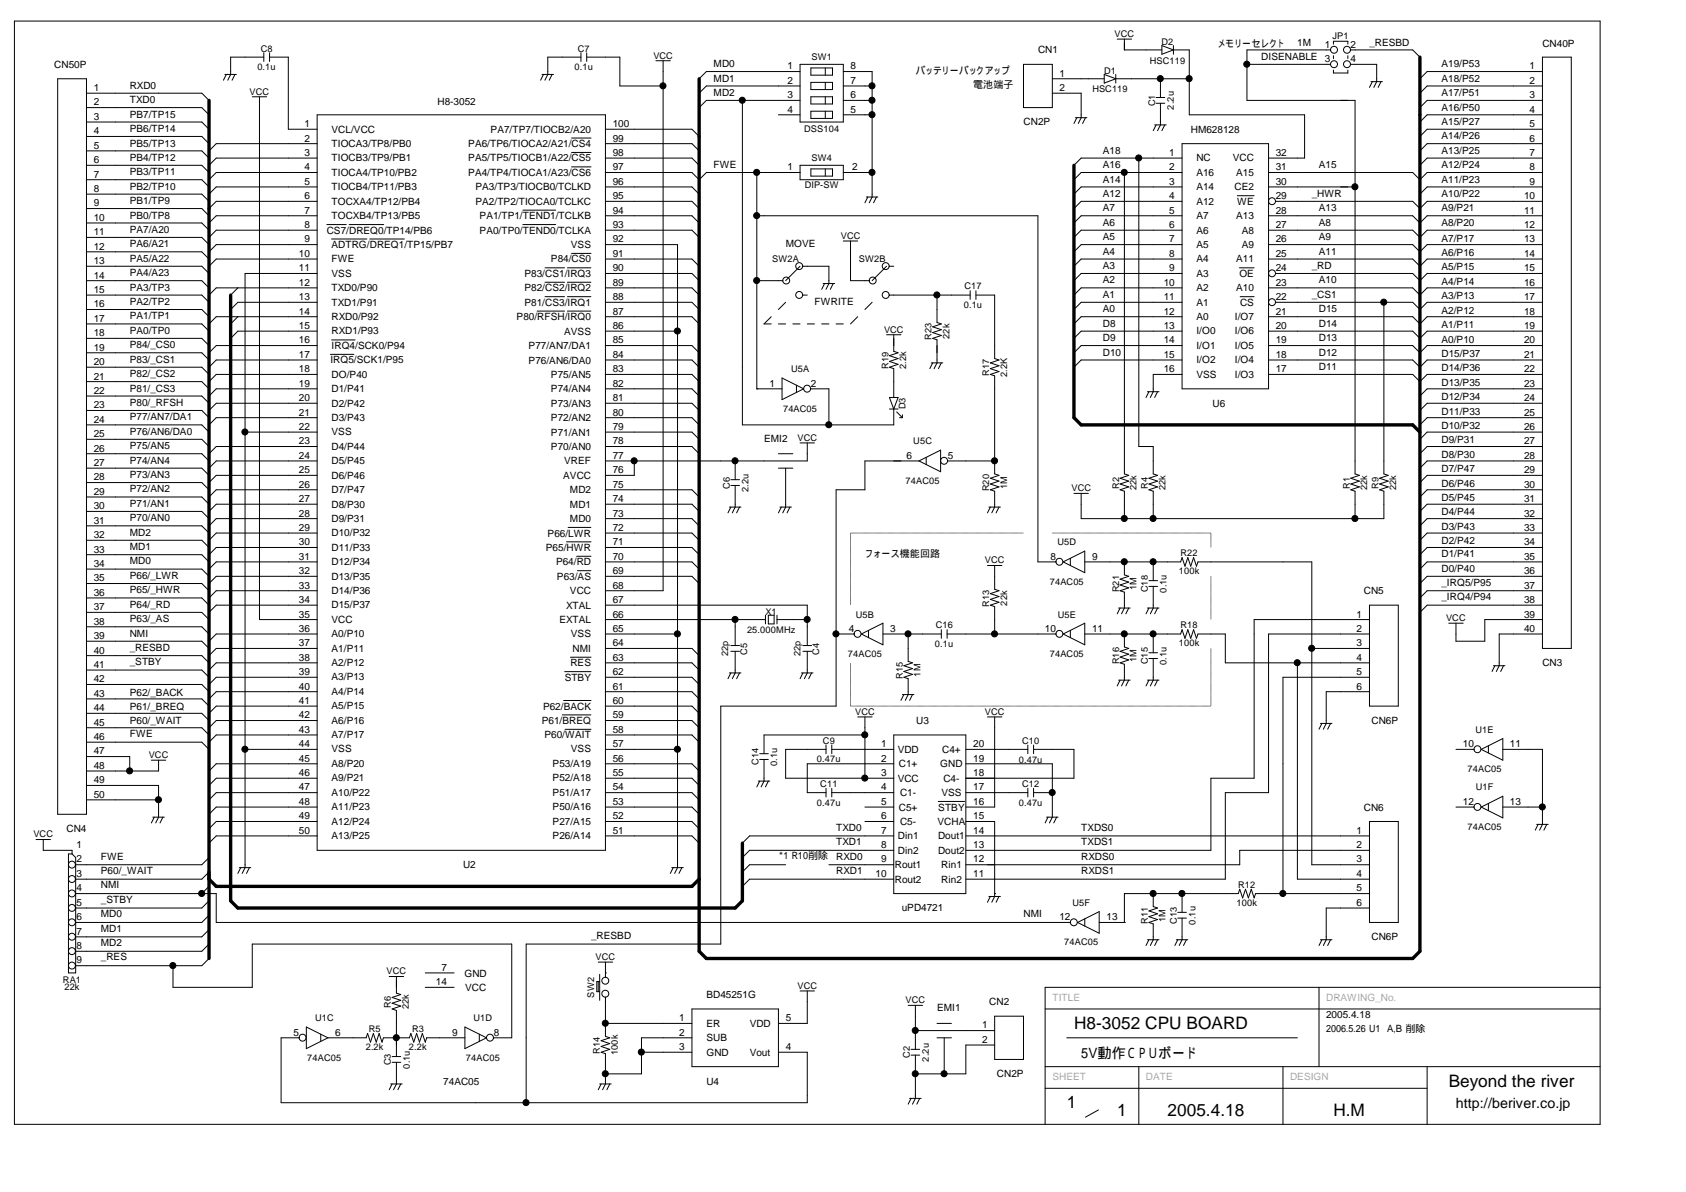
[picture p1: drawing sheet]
<svg xmlns="http://www.w3.org/2000/svg" width="297mm" height="210mm" viewBox="0 0 297 210" stroke-linecap="round" stroke-linejoin="round" font-family="sans-serif">
<defs><g id="words">
<g font-size="3">
<text x="189.2" y="181.2">H8-3052 CPU BOARD</text>
<text x="255.2" y="191.4">Beyond the river</text>
<text x="188" y="195.2">1</text>
<text x="196.8" y="196.5">1</text>
<text x="205.7" y="196.5">2005.4.18</text>
<text x="234.9" y="196.5">H.M</text>
</g>
<g font-size="2.5">
<text x="193.3" y="186.2">動作ＣＰＵボード</text>
<text x="256.5" y="195.2">http://beriver.co.jp</text>
</g>
<g font-size="1.8">
<text x="125.7" y="11.9">MD0</text>
<text x="182.9" y="9.4">CN1</text>
<text x="214.6" y="8.3">メモリーセレクト</text>
<text x="222.2" y="10.6">DISENABLE</text>
<text x="228.6" y="8">1M</text>
<text x="233.4" y="8.4">1</text>
<text x="233.4" y="11">3</text>
<text x="238" y="11">4</text>
<text x="238" y="8.4">2</text>
<text x="241.3" y="8">_RESBD</text>
<text x="254" y="11.9">A19/P53</text>
<text x="271.7" y="8.2">CN40P</text>
<text x="9.6" y="12.1">CN50P</text>
<text x="16.5" y="16">1</text>
<text x="22.9" y="15.7">RXD0</text>
<text x="125.7" y="14.4">MD1</text>
<text x="125.7" y="16.9">MD2</text>
<text x="138.7" y="12.2">1</text>
<text x="138.7" y="14.8">2</text>
<text x="138.7" y="17.3">3</text>
<text x="149.9" y="17.3">6</text>
<text x="149.9" y="14.8">7</text>
<text x="149.9" y="12.2">8</text>
<text x="161.3" y="13">バッテリーバックアップ</text>
<text x="171.4" y="15.6">電池端子</text>
<text x="186.7" y="13.5">1</text>
<text x="186.7" y="16">2</text>
<text x="254" y="14.4">A18/P52</text>
<text x="254" y="16.9">A17/P51</text>
<text x="269.5" y="12.2">1</text>
<text x="269.5" y="14.8">2</text>
<text x="269.5" y="17.3">3</text>
<text x="16.5" y="23.7">4</text>
<text x="16.5" y="21.1">3</text>
<text x="16.5" y="18.6">2</text>
<text x="22.9" y="23.3">PB6/TP14</text>
<text x="22.9" y="18.2">TXD0</text>
<text x="22.9" y="20.7">PB7/TP15</text>
<text x="53.6" y="22.4">1</text>
<text x="58.4" y="23.4">VCL/VCC</text>
<text x="77.1" y="18.4">H8-3052</text>
<text x="86.4" y="23.4">PA7/TP7/TIOCB2/A20</text>
<text x="107.9" y="22.4">100</text>
<text x="138.7" y="19.8">4</text>
<text x="149.9" y="19.8">5</text>
<text x="180.3" y="22.1">CN2P</text>
<text x="209.8" y="23.4">HM628128</text>
<text x="254" y="19.5">A16/P50</text>
<text x="254" y="22">A15/P27</text>
<text x="269.5" y="19.8">4</text>
<text x="269.5" y="22.4">5</text>
<text x="16.5" y="28.7">6</text>
<text x="16.5" y="26.2">5</text>
<text x="22.9" y="28.3">PB4/TP12</text>
<text x="22.9" y="25.8">PB5/TP13</text>
<text x="53.6" y="24.9">2</text>
<text x="53.6" y="27.5">3</text>
<text x="58.4" y="25.9">TIOCA3/TP8/PB0</text>
<text x="58.4" y="28.4">TIOCB3/TP9/PB1</text>
<text x="82.5" y="28.4">PA5/TP5/TIOCB1/A22/CS5</text>
<text x="82.5" y="25.9">PA6/TP6/TIOCA2/A21/CS4</text>
<text x="107.9" y="27.5">98</text>
<text x="107.9" y="24.9">99</text>
<text x="125.7" y="29.6">FWE</text>
<text x="194.3" y="27.1">A18</text>
<text x="194.3" y="29.6">A16</text>
<text x="206" y="27.5">1</text>
<text x="210.8" y="28.4">NC</text>
<text x="217.2" y="28.4">VCC</text>
<text x="224.7" y="27.5">32</text>
<text x="232.4" y="29.6">A15</text>
<text x="254" y="24.5">A14/P26</text>
<text x="254" y="27.1">A13/P25</text>
<text x="254" y="29.6">A12/P24</text>
<text x="269.5" y="24.9">6</text>
<text x="269.5" y="27.5">7</text>
<text x="16.5" y="33.8">8</text>
<text x="16.5" y="31.3">7</text>
<text x="22.9" y="30.9">PB3/TP11</text>
<text x="22.9" y="36">PB1/TP9</text>
<text x="22.9" y="33.4">PB2/TP10</text>
<text x="53.6" y="30">4</text>
<text x="53.6" y="32.5">5</text>
<text x="53.6" y="35.1">6</text>
<text x="58.4" y="31">TIOCA4/TP10/PB2</text>
<text x="58.4" y="33.5">TIOCB4/TP11/PB3</text>
<text x="82.5" y="31">PA4/TP4/TIOCA1/A23/CS6</text>
<text x="83.8" y="33.5">PA3/TP3/TIOCB0/TCLKD</text>
<text x="107.9" y="35.1">95</text>
<text x="107.9" y="32.5">96</text>
<text x="107.9" y="30">97</text>
<text x="138.7" y="30">1</text>
<text x="150.2" y="30">2</text>
<text x="194.3" y="32.2">A14</text>
<text x="194.3" y="34.7">A12</text>
<text x="206" y="30">2</text>
<text x="206" y="32.5">3</text>
<text x="206" y="35.1">4</text>
<text x="210.8" y="31">A16</text>
<text x="210.8" y="33.5">A14</text>
<text x="217.5" y="33.5">CE2</text>
<text x="217.8" y="31">A15</text>
<text x="224.7" y="35.1">29</text>
<text x="224.7" y="32.5">30</text>
<text x="224.7" y="30">31</text>
<text x="231.1" y="34.7">_HWR</text>
<text x="254" y="32.2">A11/P23</text>
<text x="254" y="34.7">A10/P22</text>
<text x="268.5" y="35.1">10</text>
<text x="269.5" y="30">8</text>
<text x="269.5" y="32.5">9</text>
<text x="16.5" y="41.4">11</text>
<text x="16.5" y="38.9">10</text>
<text x="16.5" y="36.4">9</text>
<text x="22.9" y="41">PA7/A20</text>
<text x="22.9" y="38.5">PB0/TP8</text>
<text x="53.6" y="37.6">7</text>
<text x="53.6" y="40.2">8</text>
<text x="57.6" y="41.1">CS7/DREQ0/TP14/PB6</text>
<text x="58.4" y="36">TOCXA4/TP12/PB4</text>
<text x="58.4" y="38.6">TOCXB4/TP13/PB5</text>
<text x="83.8" y="36.1">PA2/TP2/TIOCA0/TCLKC</text>
<text x="84.5" y="41.1">PA0/TP0/TEND0/TCLKA</text>
<text x="84.5" y="38.6">PA1/TP1/TEND1/TCLKB</text>
<text x="107.9" y="40.2">93</text>
<text x="107.9" y="37.6">94</text>
<text x="194.3" y="37.2">A7</text>
<text x="194.3" y="39.8">A6</text>
<text x="206" y="37.6">5</text>
<text x="206" y="40.2">6</text>
<text x="210.8" y="36.1">A12</text>
<text x="210.8" y="38.6">A7</text>
<text x="210.8" y="41.1">A6</text>
<text x="217.8" y="38.6">A13</text>
<text x="218" y="36.1">WE</text>
<text x="218.8" y="41.1">A8</text>
<text x="224.7" y="40.2">27</text>
<text x="224.7" y="37.6">28</text>
<text x="232.4" y="39.8">A8</text>
<text x="232.4" y="37.2">A13</text>
<text x="254" y="37.2">A9/P21</text>
<text x="254" y="39.8">A8/P20</text>
<text x="268.5" y="37.6">11</text>
<text x="268.5" y="40.2">12</text>
<text x="16.5" y="46.5">13</text>
<text x="16.5" y="44">12</text>
<text x="22.9" y="43.6">PA6/A21</text>
<text x="22.9" y="46.1">PA5/A22</text>
<text x="52.7" y="45.2">10</text>
<text x="52.7" y="47.8">11</text>
<text x="53.6" y="42.7">9</text>
<text x="58.4" y="43.7">ADTRG/DREQ1/TP15/PB7</text>
<text x="58.4" y="46.2">FWE</text>
<text x="97.1" y="46.2">P84/CS0</text>
<text x="100.6" y="43.7">VSS</text>
<text x="107.9" y="47.8">90</text>
<text x="107.9" y="45.2">91</text>
<text x="107.9" y="42.7">92</text>
<text x="138.4" y="43.6">MOVE</text>
<text x="194.3" y="42.3">A5</text>
<text x="194.3" y="44.8">A4</text>
<text x="194.3" y="47.4">A3</text>
<text x="206" y="42.7">7</text>
<text x="206" y="45.2">8</text>
<text x="206" y="47.8">9</text>
<text x="210.8" y="43.7">A5</text>
<text x="210.8" y="46.2">A4</text>
<text x="217.8" y="46.2">A11</text>
<text x="218.8" y="43.7">A9</text>
<text x="224.7" y="47.8">24</text>
<text x="224.7" y="45.2">25</text>
<text x="224.7" y="42.7">26</text>
<text x="231.1" y="47.4">_RD</text>
<text x="232.4" y="44.8">A11</text>
<text x="232.4" y="42.3">A9</text>
<text x="254" y="42.6">A7/P17</text>
<text x="254" y="45.1">A6/P16</text>
<text x="254" y="47.6">A5/P15</text>
<text x="268.5" y="42.7">13</text>
<text x="268.5" y="45.2">14</text>
<text x="268.5" y="47.8">15</text>
<text x="16.5" y="51.6">15</text>
<text x="16.5" y="49.1">14</text>
<text x="22.9" y="51.2">PA3/TP3</text>
<text x="22.9" y="53.7">PA2/TP2</text>
<text x="22.9" y="48.6">PA4/A23</text>
<text x="52.7" y="50.3">12</text>
<text x="52.7" y="52.9">13</text>
<text x="58.4" y="48.8">VSS</text>
<text x="58.4" y="51.3">TXD0/P90</text>
<text x="58.4" y="53.8">TXD1/P91</text>
<text x="92.4" y="53.8">P81/CS3/IRQ1</text>
<text x="92.4" y="51.3">P82/CS2/IRQ2</text>
<text x="92.4" y="48.8">P83/CS1/IRQ3</text>
<text x="107.9" y="52.9">88</text>
<text x="107.9" y="50.3">89</text>
<text x="143.5" y="53.7">FWRITE</text>
<text x="194.3" y="49.9">A2</text>
<text x="194.3" y="52.5">A1</text>
<text x="205" y="50.3">10</text>
<text x="205" y="52.9">11</text>
<text x="210.8" y="48.7">A3</text>
<text x="210.8" y="51.3">A2</text>
<text x="210.8" y="53.8">A1</text>
<text x="217.8" y="51.3">A10</text>
<text x="218.4" y="48.8">OE</text>
<text x="218.5" y="53.8">CS</text>
<text x="224.7" y="52.9">22</text>
<text x="224.7" y="50.3">23</text>
<text x="231.1" y="52.5">_CS1</text>
<text x="232.4" y="49.9">A10</text>
<text x="254" y="50.2">A4/P14</text>
<text x="254" y="52.7">A3/P13</text>
<text x="268.5" y="50.3">16</text>
<text x="268.5" y="52.9">17</text>
<text x="16.5" y="59.2">18</text>
<text x="16.5" y="56.7">17</text>
<text x="16.5" y="54.1">16</text>
<text x="22.9" y="56.3">PA1/TP1</text>
<text x="22.9" y="58.8">PA0/TP0</text>
<text x="52.7" y="55.4">14</text>
<text x="52.7" y="57.9">15</text>
<text x="58.4" y="56.4">RXD0/P92</text>
<text x="58.4" y="58.9">RXD1/P93</text>
<text x="91" y="56.4">P80/RFSH/IRQ0</text>
<text x="99.4" y="58.9">AVSS</text>
<text x="107.9" y="57.9">86</text>
<text x="107.9" y="55.4">87</text>
<text x="194.3" y="55">A0</text>
<text x="194.3" y="57.5">D8</text>
<text x="205" y="55.4">12</text>
<text x="205" y="57.9">13</text>
<text x="210.8" y="56.4">A0</text>
<text x="210.8" y="58.9">I/O0</text>
<text x="217.6" y="58.9">I/O6</text>
<text x="217.6" y="56.4">I/O7</text>
<text x="224.7" y="57.9">20</text>
<text x="224.7" y="55.4">21</text>
<text x="232.4" y="57.5">D14</text>
<text x="232.4" y="55">D15</text>
<text x="254" y="55.2">A2/P12</text>
<text x="254" y="57.8">A1/P11</text>
<text x="268.5" y="55.4">18</text>
<text x="268.5" y="57.9">19</text>
<text x="16.5" y="64.3">20</text>
<text x="16.5" y="61.8">19</text>
<text x="22.9" y="61.3">P84/_CS0</text>
<text x="22.9" y="63.9">P83/_CS1</text>
<text x="52.7" y="60.5">16</text>
<text x="52.7" y="63">17</text>
<text x="52.7" y="65.6">18</text>
<text x="58.2" y="64">IRQ5/SCK1/P95</text>
<text x="58.4" y="61.4">IRQ4/SCK0/P94</text>
<text x="93.1" y="64">P76/AN6/DA0</text>
<text x="93.1" y="61.5">P77/AN7/DA1</text>
<text x="107.9" y="65.6">83</text>
<text x="107.9" y="63">84</text>
<text x="107.9" y="60.5">85</text>
<text x="194.3" y="62.6">D10</text>
<text x="194.3" y="60.1">D9</text>
<text x="205" y="60.5">14</text>
<text x="205" y="63">15</text>
<text x="205" y="65.6">16</text>
<text x="210.8" y="61.4">I/O1</text>
<text x="210.8" y="64">I/O2</text>
<text x="217.6" y="64">I/O4</text>
<text x="217.6" y="61.4">I/O5</text>
<text x="224.7" y="65.6">17</text>
<text x="224.7" y="63">18</text>
<text x="224.7" y="60.5">19</text>
<text x="232.4" y="65.1">D11</text>
<text x="232.4" y="62.6">D12</text>
<text x="232.4" y="60.1">D13</text>
<text x="254" y="60.3">A0/P10</text>
<text x="254" y="62.9">D15/P37</text>
<text x="254" y="65.4">D14/P36</text>
<text x="268.5" y="60.5">20</text>
<text x="268.5" y="63">21</text>
<text x="268.5" y="65.6">22</text>
<text x="16.5" y="71.9">23</text>
<text x="16.5" y="69.4">22</text>
<text x="16.5" y="66.8">21</text>
<text x="22.9" y="66.4">P82/_CS2</text>
<text x="22.9" y="68.9">P81/_CS3</text>
<text x="22.9" y="71.5">P80/_RFSH</text>
<text x="52.7" y="68.1">19</text>
<text x="52.7" y="70.6">20</text>
<text x="58.4" y="66.5">DO/P40</text>
<text x="58.4" y="69.1">D1/P41</text>
<text x="58.4" y="71.6">D2/P42</text>
<text x="97.1" y="71.6">P73/AN3</text>
<text x="97.1" y="69.1">P74/AN4</text>
<text x="97.1" y="66.6">P75/AN5</text>
<text x="107.9" y="70.6">81</text>
<text x="107.9" y="68.1">82</text>
<text x="135.6" y="68.1">1</text>
<text x="142.9" y="68.1">2</text>
<text x="210.8" y="66.5">VSS</text>
<text x="213.6" y="71.6">U6</text>
<text x="217.6" y="66.5">I/O3</text>
<text x="254" y="67.9">D13/P35</text>
<text x="254" y="70.5">D12/P34</text>
<text x="268.5" y="68.1">23</text>
<text x="268.5" y="70.6">24</text>
<text x="16.5" y="77">25</text>
<text x="16.5" y="74.5">24</text>
<text x="22.9" y="74">P77/AN7/DA1</text>
<text x="22.9" y="76.6">P76/AN6/DA0</text>
<text x="52.7" y="73.2">21</text>
<text x="52.7" y="75.7">22</text>
<text x="58.4" y="76.7">VSS</text>
<text x="58.4" y="74.1">D3/P43</text>
<text x="97.1" y="76.7">P71/AN1</text>
<text x="97.1" y="74.2">P72/AN2</text>
<text x="107.9" y="75.7">79</text>
<text x="107.9" y="73.2">80</text>
<text x="134.6" y="77.8">EMI2</text>
<text x="254" y="73">D11/P33</text>
<text x="254" y="75.5">D10/P32</text>
<text x="268.5" y="73.2">25</text>
<text x="268.5" y="75.7">26</text>
<text x="16.5" y="82.1">27</text>
<text x="16.5" y="79.5">26</text>
<text x="22.9" y="81.6">P74/AN4</text>
<text x="22.9" y="79.1">P75/AN5</text>
<text x="52.7" y="78.3">23</text>
<text x="52.7" y="80.8">24</text>
<text x="52.7" y="83.3">25</text>
<text x="58.4" y="79.2">D4/P44</text>
<text x="58.4" y="81.8">D5/P45</text>
<text x="97.1" y="79.2">P70/AN0</text>
<text x="99.4" y="81.8">VREF</text>
<text x="107.9" y="83.3">76</text>
<text x="107.9" y="80.8">77</text>
<text x="107.9" y="78.3">78</text>
<text x="159.7" y="80.8">6</text>
<text x="167" y="80.8">5</text>
<text x="254" y="78.1">D9/P31</text>
<text x="254" y="80.6">D8/P30</text>
<text x="254" y="83.2">D7/P47</text>
<text x="268.5" y="78.3">27</text>
<text x="268.5" y="80.8">28</text>
<text x="268.5" y="83.3">29</text>
<text x="16.5" y="89.7">30</text>
<text x="16.5" y="87.2">29</text>
<text x="16.5" y="84.6">28</text>
<text x="22.9" y="84.2">P73/AN3</text>
<text x="22.9" y="86.7">P72/AN2</text>
<text x="22.9" y="89.2">P71/AN1</text>
<text x="52.7" y="85.9">26</text>
<text x="52.7" y="88.4">27</text>
<text x="58.4" y="84.3">D6/P46</text>
<text x="58.4" y="86.8">D7/P47</text>
<text x="58.4" y="89.4">D8/P30</text>
<text x="99.2" y="84.3">AVCC</text>
<text x="100.4" y="89.4">MD1</text>
<text x="100.4" y="86.9">MD2</text>
<text x="107.9" y="88.4">74</text>
<text x="107.9" y="85.9">75</text>
<text x="254" y="85.7">D6/P46</text>
<text x="254" y="88.2">D5/P45</text>
<text x="268.5" y="85.9">30</text>
<text x="268.5" y="88.4">31</text>
<text x="16.5" y="94.8">32</text>
<text x="16.5" y="92.2">31</text>
<text x="22.9" y="91.8">P70/AN0</text>
<text x="22.9" y="94.3">MD2</text>
<text x="52.7" y="91">28</text>
<text x="52.7" y="93.5">29</text>
<text x="58.4" y="91.9">D9/P31</text>
<text x="58.4" y="94.4">D10/P32</text>
<text x="96.5" y="94.5">P66/LWR</text>
<text x="100.4" y="91.9">MD0</text>
<text x="107.9" y="93.5">72</text>
<text x="107.9" y="91">73</text>
<text x="254" y="90.8">D4/P44</text>
<text x="254" y="93.3">D3/P43</text>
<text x="254" y="95.8">D2/P42</text>
<text x="268.5" y="91">32</text>
<text x="268.5" y="93.5">33</text>
<text x="16.5" y="99.9">34</text>
<text x="16.5" y="97.3">33</text>
<text x="22.9" y="101.9">P66/_LWR</text>
<text x="22.9" y="96.9">MD1</text>
<text x="22.9" y="99.4">MD0</text>
<text x="52.7" y="96">30</text>
<text x="52.7" y="98.6">31</text>
<text x="52.7" y="101.1">32</text>
<text x="58.4" y="97">D11/P33</text>
<text x="58.4" y="99.5">D12/P34</text>
<text x="96.2" y="97">P65/HWR</text>
<text x="98" y="99.6">P64/RD</text>
<text x="107.9" y="101.1">69</text>
<text x="107.9" y="98.6">70</text>
<text x="107.9" y="96">71</text>
<text x="152.4" y="98">フォース機能回路</text>
<text x="185.1" y="98.6">8</text>
<text x="192.4" y="98.6">9</text>
<text x="254" y="98.1">D1/P41</text>
<text x="254" y="100.7">D0/P40</text>
<text x="268.5" y="96">34</text>
<text x="268.5" y="98.6">35</text>
<text x="268.5" y="101.1">36</text>
<text x="16.5" y="107.5">37</text>
<text x="16.5" y="104.9">36</text>
<text x="16.5" y="102.4">35</text>
<text x="22.9" y="104.5">P65/_HWR</text>
<text x="22.9" y="107">P64/_RD</text>
<text x="52.7" y="103.7">33</text>
<text x="52.7" y="106.2">34</text>
<text x="58.4" y="102.1">D13/P35</text>
<text x="58.4" y="104.6">D14/P36</text>
<text x="58.4" y="107.1">D15/P37</text>
<text x="98.1" y="102.1">P63/AS</text>
<text x="99.7" y="107.2">XTAL</text>
<text x="100.4" y="104.6">VCC</text>
<text x="107.9" y="106.2">67</text>
<text x="107.9" y="103.7">68</text>
<text x="240.3" y="104.6">CN5</text>
<text x="254" y="103.2">_IRQ5/P95</text>
<text x="254" y="105.7">_IRQ4/P94</text>
<text x="268.5" y="103.7">37</text>
<text x="268.5" y="106.2">38</text>
<text x="16.5" y="112.6">39</text>
<text x="16.5" y="110">38</text>
<text x="22.9" y="112.1">NMI</text>
<text x="22.9" y="109.5">P63/_AS</text>
<text x="52.7" y="108.7">35</text>
<text x="52.7" y="111.3">36</text>
<text x="52.7" y="113.8">37</text>
<text x="58.4" y="109.7">VCC</text>
<text x="58.4" y="112.2">A0/P10</text>
<text x="98.6" y="109.7">EXTAL</text>
<text x="100.6" y="112.3">VSS</text>
<text x="107.9" y="113.8">64</text>
<text x="107.9" y="111.3">65</text>
<text x="107.9" y="108.7">66</text>
<text x="149.5" y="111.3">4</text>
<text x="156.8" y="111.3">3</text>
<text x="184.1" y="111.3">10</text>
<text x="192.4" y="111.3">11</text>
<text x="239" y="108.7">1</text>
<text x="239" y="111.3">2</text>
<text x="239" y="113.8">3</text>
<text x="268.5" y="108.7">39</text>
<text x="268.5" y="111.3">40</text>
<text x="16.5" y="117.6">41</text>
<text x="16.5" y="115.1">40</text>
<text x="22.9" y="114.6">_RESBD</text>
<text x="22.9" y="117.2">_STBY</text>
<text x="52.7" y="116.4">38</text>
<text x="52.7" y="118.9">39</text>
<text x="58.4" y="114.7">A1/P11</text>
<text x="58.4" y="117.3">A2/P12</text>
<text x="58.4" y="119.8">A3/P13</text>
<text x="99.5" y="119.9">STBY</text>
<text x="100.5" y="117.3">RES</text>
<text x="100.9" y="114.8">NMI</text>
<text x="107.9" y="118.9">62</text>
<text x="107.9" y="116.4">63</text>
<text x="239" y="116.4">4</text>
<text x="239" y="118.9">5</text>
<text x="271.7" y="117.3">CN3</text>
<text x="16.5" y="125.3">44</text>
<text x="16.5" y="122.7">43</text>
<text x="16.5" y="120.2">42</text>
<text x="22.9" y="125">P61/_BREQ</text>
<text x="22.9" y="122.5">P62/_BACK</text>
<text x="52.7" y="121.4">40</text>
<text x="52.7" y="124">41</text>
<text x="58.4" y="122.4">A4/P14</text>
<text x="58.4" y="124.9">A5/P15</text>
<text x="95.7" y="125">P62/BACK</text>
<text x="107.9" y="124">60</text>
<text x="107.9" y="121.4">61</text>
<text x="239" y="121.4">6</text>
<text x="16.5" y="130.3">46</text>
<text x="16.5" y="127.8">45</text>
<text x="22.9" y="129.8">FWE</text>
<text x="22.9" y="127.6">P60/_WAIT</text>
<text x="52.7" y="126.5">42</text>
<text x="52.7" y="129.1">43</text>
<text x="52.7" y="131.6">44</text>
<text x="58.4" y="127.4">A6/P16</text>
<text x="58.4" y="130">A7/P17</text>
<text x="95.5" y="127.5">P61/BREQ</text>
<text x="95.9" y="130">P60/WAIT</text>
<text x="107.9" y="131.6">57</text>
<text x="107.9" y="129.1">58</text>
<text x="107.9" y="126.5">59</text>
<text x="155.2" y="131.6">1</text>
<text x="161.4" y="127.5">U3</text>
<text x="171.4" y="131.6">20</text>
<text x="241.6" y="127.5">CN6P</text>
<text x="257.7" y="131.6">10</text>
<text x="266" y="131.6">11</text>
<text x="16.5" y="137.9">49</text>
<text x="16.5" y="135.4">48</text>
<text x="16.5" y="132.8">47</text>
<text x="52.7" y="134.1">45</text>
<text x="52.7" y="136.6">46</text>
<text x="58.4" y="132.5">VSS</text>
<text x="58.4" y="135">A8/P20</text>
<text x="58.4" y="137.6">A9/P21</text>
<text x="97.4" y="137.6">P52/A18</text>
<text x="97.4" y="135">P53/A19</text>
<text x="100.6" y="132.5">VSS</text>
<text x="107.9" y="136.6">55</text>
<text x="107.9" y="134.1">56</text>
<text x="155.2" y="134.1">2</text>
<text x="155.2" y="136.6">3</text>
<text x="158.2" y="132.6">VDD</text>
<text x="158.2" y="137.7">VCC</text>
<text x="158.4" y="135.1">C1+</text>
<text x="165.7" y="135.1">GND</text>
<text x="166" y="132.6">C4+</text>
<text x="166.2" y="137.7">C4-</text>
<text x="171.4" y="136.6">18</text>
<text x="171.4" y="134.1">19</text>
<text x="16.5" y="140.4">50</text>
<text x="52.7" y="139.2">47</text>
<text x="52.7" y="141.7">48</text>
<text x="58.4" y="140.1">A10/P22</text>
<text x="58.4" y="142.7">A11/P23</text>
<text x="97.4" y="142.7">P50/A16</text>
<text x="97.4" y="140.1">P51/A17</text>
<text x="107.9" y="141.7">53</text>
<text x="107.9" y="139.2">54</text>
<text x="155.2" y="139.2">4</text>
<text x="155.2" y="141.7">5</text>
<text x="158.4" y="142.7">C5+</text>
<text x="158.6" y="140.2">C1-</text>
<text x="165.3" y="142.7">STBY</text>
<text x="165.9" y="140.2">VSS</text>
<text x="171.4" y="141.7">16</text>
<text x="171.4" y="139.2">17</text>
<text x="240.3" y="142.7">CN6</text>
<text x="257.7" y="141.7">12</text>
<text x="266" y="141.7">13</text>
<text x="11.7" y="146.5">CN4</text>
<text x="13.5" y="149.3">1</text>
<text x="52.7" y="144.3">49</text>
<text x="52.7" y="146.8">50</text>
<text x="58.4" y="145.2">A12/P24</text>
<text x="58.4" y="147.7">A13/P25</text>
<text x="97.4" y="147.7">P26/A14</text>
<text x="97.4" y="145.2">P27/A15</text>
<text x="107.9" y="146.8">51</text>
<text x="107.9" y="144.3">52</text>
<text x="147.3" y="146.3">TXD0</text>
<text x="147.3" y="148.8">TXD1</text>
<text x="155.2" y="144.3">6</text>
<text x="155.2" y="146.8">7</text>
<text x="155.2" y="149.3">8</text>
<text x="158.2" y="147.8">Din1</text>
<text x="158.6" y="145.3">C5-</text>
<text x="165.2" y="145.3">VCHA</text>
<text x="165.3" y="147.8">Dout1</text>
<text x="171.4" y="149.3">13</text>
<text x="171.4" y="146.8">14</text>
<text x="171.4" y="144.3">15</text>
<text x="190.5" y="146.3">TXDS0</text>
<text x="190.5" y="148.8">TXDS1</text>
<text x="239" y="146.8">1</text>
<text x="239" y="149.3">2</text>
<text x="13.5" y="154.4">3</text>
<text x="13.5" y="151.9">2</text>
<text x="17.8" y="151.4">FWE</text>
<text x="17.8" y="153.9">P60/_WAIT</text>
<text x="81.6" y="152.9">U2</text>
<text x="138" y="151.3">1</text>
<text x="140.6" y="151.3">10削除</text>
<text x="147.3" y="153.9">RXD1</text>
<text x="147.3" y="151.4">RXD0</text>
<text x="154.3" y="154.4">10</text>
<text x="155.2" y="151.9">9</text>
<text x="157.6" y="152.9">Rout1</text>
<text x="157.6" y="155.4">Rout2</text>
<text x="158.2" y="150.3">Din2</text>
<text x="165.3" y="150.3">Dout2</text>
<text x="165.8" y="155.4">Rin2</text>
<text x="165.8" y="152.9">Rin1</text>
<text x="171.4" y="154.4">11</text>
<text x="171.4" y="151.9">12</text>
<text x="190.5" y="151.4">RXDS0</text>
<text x="190.5" y="153.9">RXDS1</text>
<text x="239" y="151.9">3</text>
<text x="239" y="154.4">4</text>
<text x="13.5" y="159.5">5</text>
<text x="13.5" y="157">4</text>
<text x="17.8" y="156.4">NMI</text>
<text x="17.8" y="159">_STBY</text>
<text x="17.8" y="161.5">MD0</text>
<text x="158.9" y="160.5">uPD4721</text>
<text x="180.3" y="161.5">NMI</text>
<text x="239" y="157">5</text>
<text x="239" y="159.5">6</text>
<text x="13.5" y="167.1">8</text>
<text x="13.5" y="164.6">7</text>
<text x="13.5" y="162">6</text>
<text x="17.8" y="164.1">MD1</text>
<text x="17.8" y="166.6">MD2</text>
<text x="104.1" y="165.3">_RESBD</text>
<text x="186.6" y="162">12</text>
<text x="194.9" y="162">13</text>
<text x="241.6" y="165.6">CN6P</text>
<text x="13.5" y="169.7">9</text>
<text x="17.8" y="169.1">_RES</text>
<text x="76.8" y="173.5">14</text>
<text x="77.8" y="170.9">7</text>
<text x="81.8" y="172">GND</text>
<text x="82" y="174.5">VCC</text>
<text x="119.7" y="179.8">1</text>
<text x="124.5" y="175.8">BD45251G</text>
<text x="138.4" y="179.8">5</text>
<text x="165.1" y="178">EMI1</text>
<text x="174.3" y="177">CN2</text>
<text x="233.6" y="179.3">2005.4.18</text>
<text x="51.7" y="182.4">5</text>
<text x="59.1" y="182.4">6</text>
<text x="79.7" y="182.4">9</text>
<text x="87" y="182.4">8</text>
<text x="119.7" y="182.4">2</text>
<text x="119.7" y="184.9">3</text>
<text x="124.5" y="180.8">ER</text>
<text x="124.5" y="183.4">SUB</text>
<text x="124.5" y="185.9">GND</text>
<text x="132.1" y="185.9">Vout</text>
<text x="132.1" y="180.8">VDD</text>
<text x="138.4" y="184.9">4</text>
<text x="173" y="181.1">1</text>
<text x="173" y="183.6">2</text>
<text x="233.6" y="181.7">2006</text>
<text x="238.8" y="181.7">26</text>
<text x="245.9" y="181.7">B 削除</text>
<text x="78.1" y="191">74AC05</text>
<text x="124.5" y="191">U4</text>
<text x="175.6" y="189.7">CN2P</text>
</g>
<g font-size="1.8" fill="#f0f">
<text x="185.4" y="176.3">TITLE</text>
<text x="233.6" y="176.3">DRAWING_No.</text>
<text x="185.4" y="190.2">SHEET</text>
<text x="201.9" y="190.2">DATE</text>
<text x="227.3" y="190.2">DESIGN</text>
</g>
<g font-size="1.6">
<text x="45.9" y="9.1">C8</text>
<text x="101.8" y="9.1">C7</text>
<text x="115.1" y="10.3">VCC</text>
<text x="143" y="10.6">SW1</text>
<text x="196.3" y="6.5">VCC</text>
<text x="202.6" y="11.2">HSC119</text>
<text x="204.6" y="7.9">D2</text>
<text x="234.7" y="6.8">JP1</text>
<text x="44" y="16.7">VCC</text>
<text x="45.3" y="12.4">0.1u</text>
<text x="101.2" y="12.4">0.1u</text>
<text x="192.4" y="16.3">HSC119</text>
<text x="194.5" y="13">D1</text>
<text x="141.7" y="23.3">DSS104</text>
<text x="203.5" y="18.7" transform="rotate(-90 203.5 18.7)">C1</text>
<text x="206.8" y="19.3" transform="rotate(-90 206.8 19.3)">2.2u</text>
<text x="143" y="28.4">SW4</text>
<text x="141.8" y="33.1">DIP-SW</text>
<text x="136.1" y="46.1">SW2A</text>
<text x="148.1" y="42.1">VCC</text>
<text x="151.3" y="46.1">SW2B</text>
<text x="169.9" y="51">C17</text>
<text x="155.7" y="58.6">VCC</text>
<text x="164.1" y="59.8" transform="rotate(-90 164.1 59.8)">R23</text>
<text x="167.3" y="59.7" transform="rotate(-90 167.3 59.7)">22k</text>
<text x="169.8" y="54.3">0.1u</text>
<text x="139.4" y="65.6">U5A</text>
<text x="156.5" y="64.9" transform="rotate(-90 156.5 64.9)">R19</text>
<text x="159.6" y="65" transform="rotate(-90 159.6 65)">2.2k</text>
<text x="174.3" y="66.2" transform="rotate(-90 174.3 66.2)">R17</text>
<text x="177.4" y="66.4" transform="rotate(-90 177.4 66.4)">2.2K</text>
<text x="138" y="72.5">74AC05</text>
<text x="140.5" y="77.6">VCC</text>
<text x="159.5" y="72.1" transform="rotate(-90 159.5 72.1)">D3</text>
<text x="160.9" y="78.3">U5C</text>
<text x="128.6" y="86.1" transform="rotate(-90 128.6 86.1)">C6</text>
<text x="131.9" y="86.6" transform="rotate(-90 131.9 86.6)">2.2u</text>
<text x="159.6" y="85.2">74AC05</text>
<text x="174.3" y="86.5" transform="rotate(-90 174.3 86.5)">R20</text>
<text x="177.4" y="86.1" transform="rotate(-90 177.4 86.1)">1M</text>
<text x="188.8" y="86.5">VCC</text>
<text x="197.1" y="86.1" transform="rotate(-90 197.1 86.1)">R2</text>
<text x="200.2" y="86.3" transform="rotate(-90 200.2 86.3)">22k</text>
<text x="202.2" y="86.1" transform="rotate(-90 202.2 86.1)">R4</text>
<text x="205.3" y="86.3" transform="rotate(-90 205.3 86.3)">22k</text>
<text x="237.8" y="86.1" transform="rotate(-90 237.8 86.1)">R1</text>
<text x="240.9" y="86.3" transform="rotate(-90 240.9 86.3)">22k</text>
<text x="242.9" y="86.1" transform="rotate(-90 242.9 86.1)">R9</text>
<text x="246" y="86.3" transform="rotate(-90 246 86.3)">22k</text>
<text x="173.5" y="99.2">VCC</text>
<text x="186.3" y="96">U5D</text>
<text x="207.7" y="101.1">100k</text>
<text x="208" y="97.9">R22</text>
<text x="174.3" y="106.8" transform="rotate(-90 174.3 106.8)">R13</text>
<text x="177.4" y="106.7" transform="rotate(-90 177.4 106.7)">22k</text>
<text x="185" y="103">74AC05</text>
<text x="197.1" y="104.3" transform="rotate(-90 197.1 104.3)">R21</text>
<text x="200.2" y="103.9" transform="rotate(-90 200.2 103.9)">1M</text>
<text x="202.2" y="104.3" transform="rotate(-90 202.2 104.3)">C18</text>
<text x="205.5" y="104.4" transform="rotate(-90 205.5 104.4)">0.1u</text>
<text x="131.6" y="111.5">25.000MHz</text>
<text x="134.9" y="108.2">X1</text>
<text x="150.8" y="108.7">U5B</text>
<text x="164.7" y="113.9">0.1u</text>
<text x="164.8" y="110.6">C16</text>
<text x="186.4" y="108.7">U5E</text>
<text x="207.7" y="113.8">100k</text>
<text x="208" y="110.6">R18</text>
<text x="254.8" y="109.4">VCC</text>
<text x="128.3" y="115.6" transform="rotate(-90 128.3 115.6)">22p</text>
<text x="131.6" y="115.3" transform="rotate(-90 131.6 115.3)">C5</text>
<text x="141" y="115.6" transform="rotate(-90 141 115.6)">22p</text>
<text x="144.3" y="115.3" transform="rotate(-90 144.3 115.3)">C4</text>
<text x="149.4" y="115.7">74AC05</text>
<text x="159" y="119.5" transform="rotate(-90 159 119.5)">R15</text>
<text x="162.2" y="119.2" transform="rotate(-90 162.2 119.2)">1M</text>
<text x="185" y="115.7">74AC05</text>
<text x="197.1" y="117" transform="rotate(-90 197.1 117)">R16</text>
<text x="200.2" y="116.6" transform="rotate(-90 200.2 116.6)">1M</text>
<text x="202.2" y="117" transform="rotate(-90 202.2 117)">C15</text>
<text x="205.5" y="117.1" transform="rotate(-90 205.5 117.1)">0.1u</text>
<text x="150.7" y="125.9">VCC</text>
<text x="173.5" y="125.9">VCC</text>
<text x="145" y="131">C9</text>
<text x="180.1" y="131">C10</text>
<text x="260" y="129.1">U1E</text>
<text x="26.2" y="133.5">VCC</text>
<text x="133.6" y="134.7" transform="rotate(-90 133.6 134.7)">C14</text>
<text x="136.9" y="134.9" transform="rotate(-90 136.9 134.9)">0.1u</text>
<text x="143.9" y="134.3">0.47u</text>
<text x="179.5" y="134.3">0.47u</text>
<text x="258.6" y="136">74AC05</text>
<text x="143.9" y="141.9">0.47u</text>
<text x="144.5" y="138.6">C11</text>
<text x="179.5" y="141.9">0.47u</text>
<text x="180.1" y="138.6">C12</text>
<text x="260" y="139.2">U1F</text>
<text x="5.9" y="147.4">VCC</text>
<text x="258.6" y="146.1">74AC05</text>
<text x="188.9" y="159.5">U5F</text>
<text x="217.8" y="159.5">100k</text>
<text x="218.1" y="156.4">R12</text>
<text x="187.5" y="166.4">74AC05</text>
<text x="202.2" y="162.7" transform="rotate(-90 202.2 162.7)">R11</text>
<text x="205.3" y="162.3" transform="rotate(-90 205.3 162.3)">1M</text>
<text x="207.3" y="162.7" transform="rotate(-90 207.3 162.7)">C13</text>
<text x="210.6" y="162.8" transform="rotate(-90 210.6 162.8)">0.1u</text>
<text x="11.1" y="173.1">RA1</text>
<text x="68.1" y="171.6">VCC</text>
<text x="104.9" y="169">VCC</text>
<text x="11.3" y="174.4">22k</text>
<text x="55.5" y="179.8">U1C</text>
<text x="68.9" y="177.4" transform="rotate(-90 68.9 177.4)">R6</text>
<text x="72" y="177.7" transform="rotate(-90 72 177.7)">22k</text>
<text x="83.4" y="179.8">U1D</text>
<text x="104.7" y="175.7" transform="rotate(-90 104.7 175.7)">SW2</text>
<text x="140.5" y="174.1">VCC</text>
<text x="159.6" y="176.6">VCC</text>
<text x="64.4" y="184.9">2.2k</text>
<text x="65" y="181.8">R5</text>
<text x="72.1" y="184.9">2.2k</text>
<text x="72.6" y="181.8">R3</text>
<text x="105.7" y="185.5" transform="rotate(-90 105.7 185.5)">R14</text>
<text x="108.8" y="185.8" transform="rotate(-90 108.8 185.8)">100k</text>
<text x="54.1" y="186.8">74AC05</text>
<text x="68.9" y="187.6" transform="rotate(-90 68.9 187.6)">C3</text>
<text x="72.2" y="188.2" transform="rotate(-90 72.2 188.2)">0.1u</text>
<text x="82.1" y="186.8">74AC05</text>
<text x="160.3" y="186.3" transform="rotate(-90 160.3 186.3)">C2</text>
<text x="163.6" y="186.9" transform="rotate(-90 163.6 186.9)">2.2u</text>
</g>
</g></defs>
<g fill="none" stroke="#000" stroke-width=".18">
<path d="M2.5 3.7h279.4v194.3h-279.4zM10.2 13.9h5v129.5h-5zM15.2 18.9h20.4l1.2 1.3M15.2 16.4h20.4l1.2 1.3M39.6 13.1h2.1M39.9 13.1l-.5 1M41.4 13.1l-.5 1M44.4 17h2.6M45.7 17v92.1h10.2M46.5 10.1h-5.9v3l-.5 1M46.5 9.3v1.5M47.5 10.1h3.3v12.7h5.1"/>
<path d="M47.5 9.3v1.5M95.5 13.1h2M95.7 13.1l-.5 1M97.3 13.1l-.5 1M102.4 10.1h-5.9v3l-.5 1M102.4 9.3v1.5M103.4 10.1h5.8v5h7.6M103.4 9.3v1.5M115.6 10.7h2.5M116.8 10.7v93.3h-10.1M130.8 17.7v57.1h26.7v-2.8M141 17.7h-16.6l-1.2 1.2"/>
<path d="M141 11.3h7.6v10.2h-7.6zM141 15.1h-16.6l-1.2 1.3M141 12.6h-16.6l-1.2 1.3M142.9 17h3.8v1.3h-3.8zM142.9 12h3.8v1.2h-3.8zM142.9 14.5h3.8v1.3h-3.8zM142.9 19.6h3.8v1.3h-3.8zM145.4 12v1.2M145.4 14.5v1.3M145.4 17v1.3M145.4 19.6v1.3M148.6 17.7h5.1"/>
<path d="M148.6 15.1h5.1M148.6 12.6h5.1v22.1l-.6 1M180.3 11.3h5.1v7.6h-5.1zM185.4 16.4h5.1v4.3l-.5 1M185.4 13.9h9.1M194.5 13.1l2.1 .8-2.1 .7zM196.6 13.9h12.9M196.6 13.1v1.5M196.8 6.9h2.6M198.1 6.9v1.9h6.6M203.7 18.2h1.5M203.7 17.2h1.5"/>
<path d="M204.4 13.9v3.3M204.4 18.2v3.8l-.5 1M204.7 8l2 .8-2 .8zM206.7 8.8h2.8v11.4h20.3v7.6h-6.3M206.7 8v1.6M219.7 11.3h14.7M234.4 8.8h-14.7v8.9h19v65.8l.8 .2-1.5 .5 1.5 .5-1.5 .5 1.5 .5-1.5 .5 .7 .3v4.8M234.9 7.8v-.5h2.6v.5M234.9 9.8v.5M234.9 12.3v.6h2.6v-.6M237.5 9.8v.5M238 8.8h10.9l1.3 1.3"/>
<path d="M238 11.3h4.5v3.1l-.5 1M241.5 14.4h2.1M241.8 14.4l-.5 1M243.3 14.4l-.5 1M271.7 17.7h-20.3l-1.2 1.2M271.7 12.6h-20.3l-1.2 1.3M271.7 15.1h-20.3l-1.2 1.3M271.7 10.1h5.1v104.1h-5.1zM15.2 34.2h20.4l1.2 1.3M15.2 36.7h20.4l1.2 1.3M15.2 39.3h20.4l1.2 1.2M15.2 24h20.4l1.2 1.3"/>
<path d="M15.2 26.6h20.4l1.2 1.2M15.2 29.1h20.4l1.2 1.3M15.2 31.6h20.4l1.2 1.3M15.2 21.5h20.4l1.2 1.3M55.9 20.2h50.8v129.5h-50.8zM55.9 25.3h-17.8l-1.3 1.3M55.9 27.8h-17.8l-1.3 1.3M55.9 30.4h-17.8l-1.3 1.2M55.9 32.9h-17.8l-1.3 1.3M55.9 35.5h-17.8l-1.3 1.2M55.9 38h-17.8l-1.3 1.3M57.6 39.5h3.4"/>
<path d="M61.5 39.5h6.1M92.1 39.5h5.8M92.1 37h5.8M100.7 29.4h3.4M100.7 26.8h3.4M100.7 24.3h3.4M106.7 22.8h15.2l1.3 1.2M106.7 25.3h15.2l1.3 1.3M106.7 27.8h15.2l1.3 1.3M106.7 30.4h15.2l1.3 1.2 1.2-1.2h16.6M106.7 32.9h15.2l1.3 1.3M106.7 35.5h15.2l1.3 1.2"/>
<path d="M106.7 38h15.2l1.3 1.3M133.3 38h49.6v60.9h3.1M133.3 30.4v38.1M137.1 20.2h3.9M141 29.1h7.6v2.5h-7.6zM142.9 29.7h3.8v1.3h-3.8zM145.4 29.7v1.3M148.6 20.2h5.1M148.6 30.4h5.1M152.6 34.7h2.1M152.9 34.7l-.5 1M154.4 34.7l-.5 1"/>
<path d="M189.5 20.7h2M189.7 20.7l-.5 1M191.2 20.7l-.5 1M198.1 30.4v53.1l.8 .2-1.6 .5 1.6 .5-1.6 .5 1.6 .5-1.6 .5 .8 .3v4.8M200.6 27.8v50.8h2.6v4.9l.7 .2-1.5 .5 1.5 .5-1.5 .5 1.5 .5-1.5 .5 .8 .3v4.8M203.4 22h2.1M203.7 22l-.5 1M205.2 22l-.5 1M208.3 27.8h-17.8l-1.3 1.3M208.3 35.5h-17.8l-1.3 1.2M208.3 30.4h-17.8l-1.3 1.2M208.3 32.9h-17.8l-1.3 1.3"/>
<path d="M208.3 38h-17.8l-1.3 1.3M208.3 25.3h15.2v43.2h-15.2zM218 34.5h3M223.5 30.4h25.4l1.3 1.2 1.2-1.2h20.3M223.5 38h25.4l1.3 1.3 1.2-1.3h20.3M223.5 32.9h15.2M224.8 35.5h24.1l1.3 1.2 1.2-1.2h20.3M271.7 20.2h-20.3l-1.2 1.3M271.7 22.8h-20.3l-1.2 1.2M271.7 25.3h-20.3l-1.2 1.3M271.7 27.8h-20.3l-1.2 1.3M271.7 32.9h-20.3l-1.2 1.3"/>
<path d="M15.2 44.3h20.4l1.2 1.3M15.2 46.9h20.4l1.2 1.3M15.2 49.4h20.4l1.2 1.3M15.2 52h20.4l1.2 1.2M15.2 54.5h20.4l1.2 1.3M15.2 57h20.4l1.2 1.3M15.2 59.6h20.4l1.2 1.3M15.2 41.8h20.4l1.2 1.3M41.9 50.7l-1.3 1.3M41.9 55.8l-1.3 1.2M55.9 40.5h-17.8l-1.3 1.3M55.9 43.1h-17.8l-1.3 1.2"/>
<path d="M55.9 45.6h-17.8l-1.3 1.3M55.9 53.2h-14l-1.3 1.3M55.9 58.3h-14l-1.3 1.3M55.9 48.2h-12.7v104.6l-.5 1M55.9 50.7h-17.8l-1.3 1.3M55.9 55.8h-17.8l-1.3 1.2M58.4 42.1h6.2M58.4 59.9h4.2M65.1 42.1h6.1M94.6 54.8h4.9M96 52.2h3.5M96 47.2h3.5"/>
<path d="M96 49.7h3.5M100 52.2h4.1M100 47.2h4.1M100 54.8h4.1M100 49.7h4.1M100.7 44.6h3.4M106.7 43.1h12.7v109.7l-.5 1M106.7 40.5h15.2l1.3 1.3M106.7 45.6h15.2l1.3 1.3M106.7 48.2h15.2l1.3 1.2M106.7 50.7h15.2l1.3 1.3M106.7 53.2h15.2l1.3 1.3"/>
<path d="M106.7 55.8h15.2l1.3 1.2M106.7 58.3h12.7M133.3 49.4h4.6M135.9 55.8l-1.3 1.2h1.3M137.1 57h1.3M138.4 53.2l-1.3 1.3M139.7 57h1.3M141 46.9l-2.6 2.5M141.5 46.9h4.5v3l-.5 1M141.5 52h.7M142.2 57h1.3M144.8 57h1.2"/>
<path d="M145 49.9h2.1M145.3 49.9l-.5 1M146.8 49.9l-.5 1M147.3 57h1.3M148.6 42.4h2.5M149.8 42.4v7h3.3M151.1 55.8l-1.3 1.2M153.7 53.2l-1.3 1.3M156.2 58.9h2.5M156.2 46.9l-2.5 2.5M156.7 46.9h.8M156.7 52h14.2"/>
<path d="M157.5 58.9v3l.7 .2-1.5 .5 1.5 .5-1.5 .5 1.5 .6-1.5 .5 .8 .2v5.1M165.1 52v4.8l.7 .2-1.5 .6 1.5 .5-1.5 .5 1.5 .5-1.5 .5 .8 .2v4.1l-.5 1M170.9 51.2v1.5M171.9 52h3.3v11.1l.8 .3-1.5 .5 1.5 .5-1.5 .5 1.5 .5-1.5 .5 .7 .3v17.3l.8 .2-1.5 .5 1.5 .5-1.5 .5 1.5 .5-1.5 .5 .7 .3v2.8l-.5 1M171.9 51.2v1.5M208.3 40.5h-17.8l-1.3 1.3M208.3 43.1h-17.8l-1.3 1.2M208.3 45.6h-17.8l-1.3 1.3M208.3 48.2h-17.8l-1.3 1.2M208.3 50.7h-17.8l-1.3 1.3M208.3 53.2h-17.8l-1.3 1.3M208.3 55.8h-17.8l-1.3 1.2"/>
<path d="M208.3 58.3h-17.8l-1.3 1.3M218.4 47.2h2.6M218.5 52.2h2.5M223.5 40.5h25.4l1.3 1.3 1.2-1.3h20.3M223.5 43.1h25.4l1.3 1.2 1.2-1.2h20.3M223.5 45.6h25.4l1.3 1.3 1.2-1.3h20.3M223.5 50.7h25.4l1.3 1.3 1.2-1.3h20.3M223.5 55.8h25.4l1.3 1.2 1.2-1.2h20.3M223.5 58.3h25.4l1.3 1.3 1.2-1.3h20.3M224.8 48.2h24.1l1.3 1.2 1.2-1.2h20.3M224.8 53.2h24.1l1.3 1.3 1.2-1.3h20.3M243.8 53.2v30.3l.8 .2-1.5 .5 1.5 .5-1.5 .5 1.5 .5-1.5 .5 .7 .3v4.8h-53.3v-4.4"/>
<path d="M15.2 77.4h20.4l1.2 1.2M15.2 79.9h20.4l1.2 1.3M15.2 62.1h20.4l1.2 1.3M15.2 67.2h20.4l1.2 1.3M15.2 69.7h20.4l1.2 1.3M15.2 72.3h20.4l1.2 1.2M15.2 74.8h20.4l1.2 1.3M15.2 64.7h20.4l1.2 1.2M43.2 76.1h12.7M55.9 60.9h-17.8l-1.3 1.2M55.9 63.4h-17.8l-1.3 1.3M55.9 65.9h-17.8l-1.3 1.3"/>
<path d="M55.9 68.5h-17.8l-1.3 1.2M55.9 71h-17.8l-1.3 1.3M55.9 73.5h-17.8l-1.3 1.3M55.9 78.6h-17.8l-1.3 1.3M58.2 62.4h4.1M106.7 60.9h15.2l1.3 1.2M106.7 63.4h15.2l1.3 1.3M106.7 65.9h15.2l1.3 1.3M106.7 68.5h15.2l1.3 1.2M106.7 71h15.2l1.3 1.3M106.7 73.5h15.2l1.3 1.3M106.7 76.1h15.2l1.3 1.3"/>
<path d="M106.7 78.6h15.2l1.3 1.3M133.3 68.5h.1M133.3 68.5h4.5M137.1 79.9h2.6M137.8 66.6l3.8 1.9-3.8 1.9zM140.3 67.8v1.3M141 78h2.5M142.2 78v3.2h-35.5M142.9 68.5h3.1v6.3M156.7 70h1.5l-.7 2zM156.7 72h1.5M158 72.5l1 1"/>
<path d="M158.5 73.5h.5M159 73v.5M164.1 63.9h2M164.3 63.9l-.5 1M165.8 63.9l-.5 1M202.2 69h2M202.4 69l-.5 1M203.9 69l-.5 1M208.3 60.9h-17.8l-1.3 1.2M208.3 63.4h-17.8l-1.3 1.3M208.3 65.9h-5.1v3.1l-.5 1M223.5 60.9h25.4l1.3 1.2 1.2-1.2h20.3"/>
<path d="M223.5 63.4h25.4l1.3 1.3 1.2-1.3h20.3M223.5 65.9h25.4l1.3 1.3 1.2-1.3h20.3M271.7 68.5h-20.3l-1.2 1.2M271.7 71h-20.3l-1.2 1.3M271.7 73.5h-20.3l-1.2 1.3M271.7 76.1h-20.3l-1.2 1.3M271.7 78.6h-20.3l-1.2 1.3M15.2 90.1h20.4l1.2 1.2M15.2 92.6h20.4l1.2 1.3M15.2 95.1h20.4l1.2 1.3M15.2 97.7h20.4l1.2 1.2M15.2 82.4h20.4l1.2 1.3"/>
<path d="M15.2 85h20.4l1.2 1.2M15.2 87.5h20.4l1.2 1.3M55.9 81.2h-17.8l-1.3 1.2M55.9 83.7h-17.8l-1.3 1.3M55.9 86.2h-17.8l-1.3 1.3M55.9 88.8h-17.8l-1.3 1.3M55.9 91.3h-17.8l-1.3 1.3M55.9 93.9h-17.8l-1.3 1.2M55.9 96.4h-17.8l-1.3 1.3M55.9 98.9h-17.8l-1.3 1.3M99.8 95.4h4.3M100.1 92.9h4"/>
<path d="M101.6 98h2.5M106.7 86.2h15.2l1.3 1.3M106.7 88.8h15.2l1.3 1.3M106.7 91.3h15.2l1.3 1.3M106.7 93.9h15.2l1.3 1.2M106.7 96.4h15.2l1.3 1.3M106.7 98.9h15.2l1.3 1.3M111.7 81.2v2.5h-5M128.5 89.3h2M128.8 85.5h1.5M128.8 84.5h1.5M128.8 89.3l-.5 1"/>
<path d="M129.5 81.2v3.3M129.5 85.5v3.8l-.5 1M130.3 89.3l-.5 1M137.1 82.4h2.6M137.4 89.3h2M137.7 89.3l-.6 1M138.4 82.4v6.9l-.5 1M139.2 89.3l-.5 1M161.9 81.2h-9.5v5h-5.1v38.1h-20.3v41.9h-34.3v28M161.9 81.2l3.8-1.9v3.8zM163.2 80.5v1.3M167 81.2h8.2"/>
<path d="M174 99.6h2.5M174.2 89.3h2.1M174.5 89.3l-.5 1M175.2 99.6v4.2l.8 .2-1.5 .5 1.5 .5-1.5 .5 1.5 .6-1.5 .5 .7 .2v4.8M176 89.3l-.5 1M180.3 93.9h-30.5v12.7M185.4 93.9h27.9v2.5M187.3 98.9l3.8-1.9v3.8zM188.6 98.3v1.3M189.2 86.9h2.5M191.1 98.9h16.9l.3-.7 .5 1.5 .5-1.5 .5 1.5 .5-1.5 .5 1.5 .3-.8h20v53.4h10.2M198.1 98.9v2.3l.8 .3-1.6 .5 1.6 .5-1.6 .5 1.6 .5-1.6 .5 .8 .3v2.8l-.5 1"/>
<path d="M203.2 98.9v3.3M271.7 81.2h-20.3l-1.2 1.2M271.7 83.7h-20.3l-1.2 1.3M271.7 86.2h-20.3l-1.2 1.3M271.7 88.8h-20.3l-1.2 1.3M271.7 91.3h-20.3l-1.2 1.3M271.7 93.9h-20.3l-1.2 1.2M271.7 96.4h-20.3l-1.2 1.3M271.7 98.9h-20.3l-1.2 1.3M15.2 118h20.4l1.2 1.3M15.2 102.8h20.4l1.2 1.2M15.2 105.3h20.4l1.2 1.3"/>
<path d="M15.2 107.8h20.4l1.2 1.3M15.2 110.4h20.4l1.2 1.2M15.2 112.9h20.4l1.2 1.3M15.2 115.5h20.4l1.2 1.2M15.2 100.2h20.4l1.2 1.3M55.9 101.5h-17.8l-1.3 1.3M55.9 104h-17.8l-1.3 1.3M55.9 106.6h-17.8l-1.3 1.2M55.9 111.6h-17.8l-1.3 1.3M55.9 114.2h-17.8l-1.3 1.3M55.9 116.7h-17.8l-1.3 1.3M55.9 119.3h-17.8l-1.3 1.2"/>
<path d="M99.5 118.3h4.6M100.5 115.7h3.6M101.7 100.5h2.4M106.7 101.5h15.2l1.3 1.3M106.7 114.2h15.2l1.3 1.3M106.7 116.7h15.2l1.3 1.3M106.7 119.3h15.2l1.3 1.2M106.7 106.6h35.5v7.1M106.7 109.1h28.2M106.7 111.6h12.7M128.5 118.5h2M128.8 118.5l-.5 1"/>
<path d="M128.8 113.7h1.5M128.8 114.7h1.5M129.5 109.1v4.6M129.5 114.7v3.8l-.5 1M130.3 118.5l-.5 1M134.9 108.3v1.6M135.4 108.3h1v1.6h-1zM136.9 109.1h5.3M136.9 108.3v1.6M141.2 118.5h2M141.5 113.7h1.5M141.5 114.7h1.5"/>
<path d="M141.5 118.5l-.5 1M142.2 114.7v3.8l-.5 1M143 118.5l-.5 1M147.3 111.6h.1M147.3 111.6h3.2M151.7 111.6l3.9-1.9v3.8zM153 111v1.3M155.6 111.6h10.2M160 111.6v4.9l.8 .2-1.6 .5 1.6 .5-1.6 .5 1.6 .6-1.6 .5 .8 .2v2.8l-.5 1M165.8 110.9v1.5M166.9 111.6h19.1M166.9 110.9v1.5"/>
<path d="M187.3 111.6l3.8-1.9v3.8zM188.6 111v1.3M191.1 111.6h16.9l.3-.7 .5 1.5 .5-1.5 .5 1.5 .5-1.5 .5 1.5 .3-.8h4.8v5.1h25.4M197.1 107.1h2M197.1 119.8h2M197.3 107.1l-.5 1M197.3 119.8l-.5 1M198.1 111.6v2.3l.8 .3-1.6 .5 1.6 .5-1.6 .5 1.6 .5-1.6 .5 .8 .3v2.8l-.5 1M198.9 107.1l-.5 1M198.9 119.8l-.5 1M202.2 107.1h2M202.2 119.8h2"/>
<path d="M202.4 107.1l-.5 1M202.4 103.3h1.5M202.4 102.2h1.5M202.4 119.8l-.5 1M202.4 116h1.5M202.4 114.9h1.5M203.2 103.3v3.8l-.5 1M203.2 111.6v3.3M203.2 116v3.8l-.5 1M203.9 107.1l-.5 1M203.9 119.8l-.5 1M213.3 114.2v10.1h-63.5v-7.6"/>
<path d="M213.3 101.5v7.6M228.6 116.7v38.1h12.7M231.1 114.2h10.2M241.3 119.3h-15.3v38.1M241.3 109.1h-20.3v27.9h-7.7v12.7h-43.1M241.3 106.6h5.1v17.7h-5.1zM241.3 111.6h-17.8v28h-7.6v15.2h-45.7M255.2 109.7h2.6M263.1 117.2h2M263.4 117.2l-.5 1M264.9 117.2l-.5 1M271.7 109.1h-10.1v3.8h-5.1v-3.2"/>
<path d="M271.7 101.5h-20.3l-1.2 1.3M271.7 104h-20.3l-1.2 1.3M271.7 106.6h-20.3l-1.2 1.2M271.7 111.6h-7.6v5.6l-.5 1M15.2 120.5h20.4l1.2 1.3M15.2 123.1h20.4l1.2 1.2M15.2 138.3h12.7v5.6l-.5 1M15.2 133.2h7.7v2.6M15.2 125.6h20.4l1.2 1.3M15.2 128.2h20.4l1.2 1.2M15.2 130.7h20.4l1.2 1.3M26.7 133.9h2.5"/>
<path d="M27.9 133.9v1.9h-12.7M43.2 132h12.7M55.9 121.8h-17.8l-1.3 1.3M55.9 124.3h-17.8l-1.3 1.3M55.9 126.9h-17.8l-1.3 1.3M55.9 129.4h-17.8l-1.3 1.3M55.9 134.5h-17.8l-1.3 1.3M55.9 137h-17.8l-1.3 1.3M55.9 139.6h-17.8l-1.3 1.2M99.1 125.9h5M99.3 123.4h4.8M99.6 128.4h4.5"/>
<path d="M106.7 121.8h15.2l1.3 1.3M106.7 124.3h15.2l1.3 1.3M106.7 126.9h15.2l1.3 1.3M106.7 129.4h15.2l1.3 1.3M106.7 134.5h15.2l1.3 1.3M106.7 137h15.2l1.3 1.3M106.7 139.6h15.2l1.3 1.2M106.7 132h12.7M133.6 137.5h2M133.8 137.5l-.5 1.1M133.8 133.7h1.6M133.8 132.7h1.6"/>
<path d="M134.6 133.7v3.8l-.5 1.1M135.4 137.5l-.5 1.1M145.5 132h-7.1v5h19.1M145.5 131.2v1.5M145.5 138.8v1.5M146.5 132h11M146.5 139.6h11M146.5 131.2v1.5M146.5 138.8v1.5M151.1 126.2h2.6M152.4 126.2v10.8M152.4 129.4h-17.8v3.3"/>
<path d="M157.5 134.5h-15.3v5.1h3.3M157.5 129.4h12.7v28h-12.7zM159 122.3h2M159.2 122.3l-.5 1M160.8 122.3l-.5 1M170.2 132h10.9M170.2 139.6h10.9M170.2 134.5h15.2v9.4l-.5 1M174 126.2h2.5M175.2 126.2v15.9h-5M181.1 131.2v1.5M181.1 138.8v1.5"/>
<path d="M182.1 132h7.1v5h-19M182.1 139.6h3.3M182.1 131.2v1.5M182.1 138.8v1.5M232.6 127.4h2.1M232.9 127.4l-.5 1M234.4 127.4l-.5 1M241.3 121.8h-7.6v5.6l-.6 1M256.5 132h3.2M261 132l3.8-1.9v3.8zM262.2 131.3v1.3M264.8 132h6.9v13.2l-.5 1"/>
<path d="M6.3 147.8h2.6M7.6 147.8v1.9h5.1v.7M12.1 150.4h.6l.6 .6v20.3h-1.2zM13.3 157.4h24.8v5h150.5M15.2 140.8h12.7M26.9 143.9h2.1M27.2 143.9l-.5 1M28.7 143.9l-.5 1M36.8 153.5l-1.2 1.3h-22.3M36.8 151l-1.2 1.3h-22.3M36.8 156.1l-1.2 1.3M36.8 158.6l-1.2 1.3h-22.3"/>
<path d="M42.2 152.8h2M42.4 152.8l-.5 1M43.9 152.8l-.5 1M55.9 142.1h-17.8l-1.3 1.3M55.9 144.7h-17.8l-1.3 1.2M55.9 147.2h-17.8l-1.3 1.3M106.7 142.1h15.2l1.3 1.3M106.7 144.7h15.2l1.3 1.2M106.7 147.2h15.2l1.3 1.3M118.4 152.8h2M118.6 152.8l-.5 1M120.1 152.8l-.5 1"/>
<path d="M138.4 152.3h-6.3l-1.3 1.2M146 152.3h11.5M152.4 142.1h5.1M152.4 144.7h5.1M157.5 154.8h-25.4l-1.3 1.3M157.5 147.2h-25.4l-1.3 1.3M157.5 149.7h-25.4l-1.3 1.3M165.3 141.1h4.7M170.2 144.7h5v13.2l-.5 1M170.2 147.2h71.1M174.2 157.9h2.1M174.5 157.9l-.5 1"/>
<path d="M175.2 157.4h.1M176 157.9l-.5 1M184.4 143.9h2M184.6 143.9l-.5 1M186.2 143.9l-.5 1M198.1 157.4h.1M198.1 157.4v5M198.1 157.4h20.1l.2-.8 .5 1.5 .5-1.5 .5 1.5 .5-1.5 .6 1.5 .2-.7h20.1M203.2 157.4v2.2l.7 .3-1.5 .5 1.5 .5-1.5 .5 1.5 .5-1.5 .5 .8 .3v2.8l-.5 1M208.3 157.4v3.3M241.3 159.9h-7.6v5.6l-.6 1M241.3 149.7h-22.9v2.6h-48.2"/>
<path d="M241.3 144.7h5.1v17.7h-5.1zM256.5 142.1h3.2M261 142.1l3.8-1.9v3.8zM262.2 141.5v1.3M264.8 142.1h6.9M270.7 145.2h2.1M271 145.2l-.5 1M272.5 145.2l-.5 1M30.5 170.1v3.8h13.9v-7.7h45.8v16.6h-3.2M36.8 161.2l-1.2 1.2h-22.3M36.8 163.7l-1.2 1.3h-22.3M36.8 166.2l-1.2 1.3h-22.3"/>
<path d="M36.8 168.8l-1.2 1.3h-22.3M68.6 172h2.5M69.8 172v2.9l.8 .2-1.5 .5 1.5 .6-1.5 .5 1.5 .5-1.5 .5 .7 .2v8.2M74.9 173.9h5.1M74.9 171.3h5.1M105.4 169.4h2.5M105.4 172.8v1.8M105.7 171.6v4.6M105.7 172.8h-.6v1.8h.6M106.7 171.3h.1M106.7 169.4v2.7M106.7 175.6v6.9l.7 .3-1.5 .5 1.5 .5-1.5 .5 1.5 .5-1.5 .5 .8 .2v5.4l-.5 1"/>
<path d="M121.9 177.7h15.2v10.1h-15.2zM141 174.5h2.5M142.2 174.5v5.7h-5.1M160 177h2.5M161.3 177v7.8M175.2 178.9h5.1v7.7h-5.1zM184.1 177.7h97.8M189.8 162.4l3.9-1.9v3.8zM191.1 161.8v1.3M193.7 162.4h4.4M198.1 162.4h.1M202.2 165.5h2"/>
<path d="M202.4 165.5l-.5 1M203.9 165.5l-.5 1M207.2 165.5h2.1M207.5 165.5l-.5 1M207.5 161.7h1.5M207.5 160.7h1.5M208.3 161.7v3.8l-.6 1M209 165.5l-.5 1M232.4 173.9v13.9M232.6 165.5h2.1M232.9 165.5l-.5 1M234.4 165.5l-.5 1"/>
<path d="M281.9 173.9h-97.8v24.1M52.7 182.8h-3.2v11.4h92.7v-8.9h-5.1M54 180.8l3.8 2-3.8 1.9zM56.5 182.1v1.3M57.8 182.8h6.7l.3-.8 .5 1.5 .5-1.5 .5 1.5 .5-1.5 .5 1.5 .3-.7h4.5l.3-.8 .5 1.5 .5-1.5 .5 1.5 .5-1.5 .5 1.5 .3-.7h6.7M68.8 190.9h2.1M69.1 187.1h1.5M69.1 186.1h1.5M69.1 190.9l-.5 1M69.8 187.1v3.8l-.5 1M70.6 190.9l-.5 1M81.9 180.8l3.8 2-3.8 1.9z"/>
<path d="M84.4 182.1v1.3M105.7 190.9h2M105.9 190.9l-.5 1M106.7 180.2h15.2M107.4 190.9l-.5 1M113 185.3h8.9M121.9 182.8h-8.9v6.3h-6.3M160.3 193.4h2M160.5 193.4l-.5 1M160.5 185.8h1.5M160.5 184.8h1.5M161.3 185.8v7.6l-.5 1"/>
<path d="M161.3 181.5h13.9M162 193.4l-.5 1M165.1 182.8h2.5M165.1 180.2h2.5M166.4 182.8v6.3M175.2 184h-5v5.1h-8.9M184.1 191.6h67.3M184.1 187.8h97.8M187.9 182.8h40.7M193.5 195.5l-2.3 1.2M200.6 187.8v10.2M226 187.8v10.2"/>
<path d="M251.4 187.8v10.2"/>
<circle cx="235" cy="11.3" r=".61"/>
<circle cx="235" cy="8.8" r=".61"/>
<circle cx="237.3" cy="11.3" r=".61"/>
<circle cx="237.3" cy="8.8" r=".61"/>
<circle cx="224.1" cy="35.4" r=".61"/>
<circle cx="138.5" cy="49.4" r=".61"/>
<circle cx="140.8" cy="51.9" r=".61"/>
<circle cx="140.8" cy="46.9" r=".61"/>
<circle cx="153.8" cy="49.4" r=".61"/>
<circle cx="156" cy="51.9" r=".61"/>
<circle cx="156" cy="46.9" r=".61"/>
<circle cx="224.1" cy="53.2" r=".61"/>
<circle cx="224.1" cy="48.1" r=".61"/>
<circle cx="142.2" cy="68.4" r=".61"/>
<circle cx="166.3" cy="81.1" r=".61"/>
<circle cx="186.6" cy="98.9" r=".61"/>
<circle cx="151.1" cy="111.6" r=".61"/>
<circle cx="186.6" cy="111.6" r=".61"/>
<circle cx="260.3" cy="131.9" r=".61"/>
<circle cx="12.7" cy="159.9" r=".61"/>
<circle cx="12.7" cy="157.3" r=".61"/>
<circle cx="12.7" cy="152.3" r=".61"/>
<circle cx="12.7" cy="154.8" r=".61"/>
<circle cx="260.3" cy="142.1" r=".61"/>
<circle cx="12.7" cy="170" r=".61"/>
<circle cx="12.7" cy="167.5" r=".61"/>
<circle cx="12.7" cy="162.4" r=".61"/>
<circle cx="12.7" cy="165" r=".61"/>
<circle cx="106.6" cy="172.7" r=".61"/>
<circle cx="106.6" cy="175" r=".61"/>
<circle cx="189.2" cy="162.4" r=".61"/>
<circle cx="53.3" cy="182.7" r=".61"/>
<circle cx="86.3" cy="182.7" r=".61"/>
</g>
<path d="M36.8 17.7v151.1M250.2 10.1v157.4l-1.3 1.3h-124.5l-1.2-1.3v-153.6M189.2 29.1v44.4l1.3 1.3h58.4l1.3 1.3M40.6 52v106.6l1.3 1.3h87.6l1.3-1.3v-10.1M36.8 154.8l1.3 1.3h83.8l1.3-1.3" fill="none" stroke="#000" stroke-width=".59"/>
<g fill="#000" stroke="#000" stroke-width=".18">
<circle cx="116.8" cy="15.1" r=".53"/>
<circle cx="130.8" cy="17.7" r=".53"/>
<circle cx="153.6" cy="15.1" r=".53"/>
<circle cx="153.6" cy="17.7" r=".53"/>
<circle cx="204.4" cy="13.8" r=".53"/>
<circle cx="209.5" cy="13.8" r=".53"/>
<circle cx="219.7" cy="11.3" r=".53"/>
<circle cx="133.3" cy="38" r=".53"/>
<circle cx="133.3" cy="30.4" r=".53"/>
<circle cx="153.6" cy="20.2" r=".53"/>
<circle cx="153.6" cy="30.4" r=".53"/>
<circle cx="198.1" cy="30.4" r=".53"/>
<circle cx="200.6" cy="27.8" r=".53"/>
<circle cx="238.7" cy="32.9" r=".53"/>
<circle cx="119.3" cy="58.3" r=".53"/>
<circle cx="133.3" cy="49.4" r=".53"/>
<circle cx="165.1" cy="51.9" r=".53"/>
<circle cx="243.8" cy="53.2" r=".53"/>
<circle cx="43.1" cy="76.1" r=".53"/>
<circle cx="146" cy="74.8" r=".53"/>
<circle cx="111.7" cy="81.1" r=".53"/>
<circle cx="129.5" cy="81.1" r=".53"/>
<circle cx="175.2" cy="81.1" r=".53"/>
<circle cx="198.1" cy="98.9" r=".53"/>
<circle cx="198.1" cy="91.3" r=".53"/>
<circle cx="203.2" cy="98.9" r=".53"/>
<circle cx="203.2" cy="91.3" r=".53"/>
<circle cx="238.7" cy="91.3" r=".53"/>
<circle cx="119.3" cy="111.6" r=".53"/>
<circle cx="129.5" cy="109.1" r=".53"/>
<circle cx="142.2" cy="109.1" r=".53"/>
<circle cx="147.3" cy="111.6" r=".53"/>
<circle cx="160" cy="111.6" r=".53"/>
<circle cx="175.2" cy="111.6" r=".53"/>
<circle cx="198.1" cy="111.6" r=".53"/>
<circle cx="203.2" cy="111.6" r=".53"/>
<circle cx="228.5" cy="116.7" r=".53"/>
<circle cx="231.1" cy="114.2" r=".53"/>
<circle cx="22.8" cy="135.7" r=".53"/>
<circle cx="43.1" cy="131.9" r=".53"/>
<circle cx="119.3" cy="131.9" r=".53"/>
<circle cx="152.4" cy="129.4" r=".53"/>
<circle cx="152.4" cy="137" r=".53"/>
<circle cx="185.4" cy="139.6" r=".53"/>
<circle cx="27.9" cy="140.8" r=".53"/>
<circle cx="35.5" cy="157.3" r=".53"/>
<circle cx="203.2" cy="157.3" r=".53"/>
<circle cx="208.2" cy="157.3" r=".53"/>
<circle cx="226" cy="157.3" r=".53"/>
<circle cx="271.7" cy="142.1" r=".53"/>
<circle cx="30.5" cy="170" r=".53"/>
<circle cx="69.8" cy="182.7" r=".53"/>
<circle cx="92.7" cy="194.2" r=".53"/>
<circle cx="106.6" cy="180.2" r=".53"/>
<circle cx="106.6" cy="189.1" r=".53"/>
<circle cx="113" cy="185.3" r=".53"/>
<circle cx="161.2" cy="181.5" r=".53"/>
<circle cx="161.2" cy="189.1" r=".53"/>
<circle cx="166.3" cy="189.1" r=".53"/>
</g>
<use href="#words"/>
</svg>
